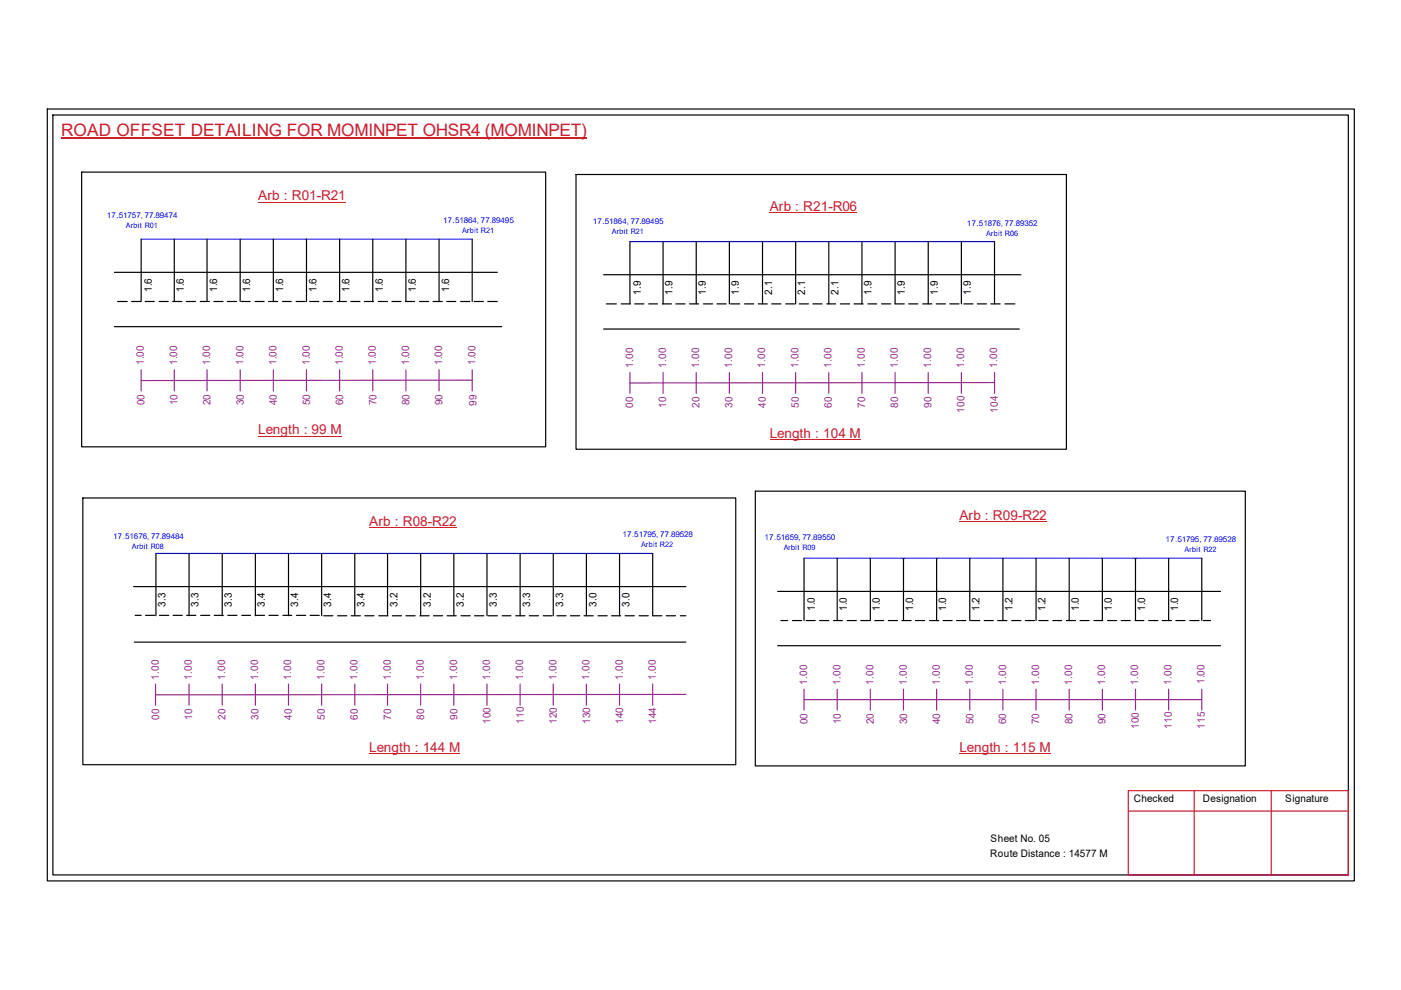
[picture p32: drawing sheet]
<svg xmlns="http://www.w3.org/2000/svg" width="297mm" height="210mm" viewBox="0 0 297 210" stroke-linecap="round" stroke-linejoin="round" font-family="sans-serif">
<defs><g id="words">
<text font-size="3.6" fill="#cd2027" x="13" y="28.9">ROAD OFFSET DETAILING FOR MOMINPET OHSR4 (MOMINPET)</text>
<g font-size="2.9" fill="#cd2027">
<text x="54.7" y="42.5">Arb : R01-R21</text>
<text x="163.2" y="44.7">Arb : R21-R06</text>
<text x="54.7" y="92.1">Length : 99 M</text>
<text x="163.2" y="92.8">Length : 104 M</text>
<text x="78.3" y="111.6">Arb : R08-R22</text>
<text x="203.4" y="110.3">Arb : R09-R22</text>
<text x="78.3" y="159.3">Length : 144 M</text>
<text x="203.4" y="159.4">Length : 115 M</text>
</g>
<g font-size="2.2">
<text x="32.2" y="62" transform="rotate(-90 32.2 62)">1.6</text>
<text x="39" y="62" transform="rotate(-90 39 62)">1.6</text>
<text x="46" y="62" transform="rotate(-90 46 62)">1.6</text>
<text x="53" y="62" transform="rotate(-90 53 62)">1.6</text>
<text x="60.1" y="62" transform="rotate(-90 60.1 62)">1.6</text>
<text x="67.1" y="62" transform="rotate(-90 67.1 62)">1.6</text>
<text x="74.1" y="62" transform="rotate(-90 74.1 62)">1.6</text>
<text x="81.1" y="62" transform="rotate(-90 81.1 62)">1.6</text>
<text x="88.2" y="62" transform="rotate(-90 88.2 62)">1.6</text>
<text x="95.2" y="62" transform="rotate(-90 95.2 62)">1.6</text>
<text x="135.8" y="62.5" transform="rotate(-90 135.8 62.5)">1.9</text>
<text x="142.6" y="62.5" transform="rotate(-90 142.6 62.5)">1.9</text>
<text x="149.6" y="62.5" transform="rotate(-90 149.6 62.5)">1.9</text>
<text x="156.7" y="62.5" transform="rotate(-90 156.7 62.5)">1.9</text>
<text x="163.7" y="62.5" transform="rotate(-90 163.7 62.5)">2.1</text>
<text x="170.7" y="62.5" transform="rotate(-90 170.7 62.5)">2.1</text>
<text x="177.8" y="62.5" transform="rotate(-90 177.8 62.5)">2.1</text>
<text x="184.8" y="62.5" transform="rotate(-90 184.8 62.5)">1.9</text>
<text x="191.8" y="62.5" transform="rotate(-90 191.8 62.5)">1.9</text>
<text x="198.8" y="62.5" transform="rotate(-90 198.8 62.5)">1.9</text>
<text x="205.9" y="62.5" transform="rotate(-90 205.9 62.5)">1.9</text>
<text x="35.1" y="128.6" transform="rotate(-90 35.1 128.6)">3.3</text>
<text x="42.1" y="128.6" transform="rotate(-90 42.1 128.6)">3.3</text>
<text x="49.1" y="128.6" transform="rotate(-90 49.1 128.6)">3.3</text>
<text x="56.2" y="128.6" transform="rotate(-90 56.2 128.6)">3.4</text>
<text x="63.2" y="128.6" transform="rotate(-90 63.2 128.6)">3.4</text>
<text x="70.2" y="128.6" transform="rotate(-90 70.2 128.6)">3.4</text>
<text x="77.3" y="128.6" transform="rotate(-90 77.3 128.6)">3.4</text>
<text x="84.3" y="128.6" transform="rotate(-90 84.3 128.6)">3.2</text>
<text x="91.3" y="128.6" transform="rotate(-90 91.3 128.6)">3.2</text>
<text x="98.3" y="128.6" transform="rotate(-90 98.3 128.6)">3.2</text>
<text x="105.4" y="128.6" transform="rotate(-90 105.4 128.6)">3.3</text>
<text x="112.4" y="128.6" transform="rotate(-90 112.4 128.6)">3.3</text>
<text x="119.4" y="128.6" transform="rotate(-90 119.4 128.6)">3.3</text>
<text x="126.4" y="128.6" transform="rotate(-90 126.4 128.6)">3.0</text>
<text x="133.5" y="128.6" transform="rotate(-90 133.5 128.6)">3.0</text>
<text x="172.8" y="129.6" transform="rotate(-90 172.8 129.6)">1.0</text>
<text x="179.5" y="129.6" transform="rotate(-90 179.5 129.6)">1.0</text>
<text x="186.6" y="129.6" transform="rotate(-90 186.6 129.6)">1.0</text>
<text x="193.6" y="129.6" transform="rotate(-90 193.6 129.6)">1.0</text>
<text x="200.6" y="129.6" transform="rotate(-90 200.6 129.6)">1.0</text>
<text x="207.6" y="129.6" transform="rotate(-90 207.6 129.6)">1.2</text>
<text x="214.7" y="129.6" transform="rotate(-90 214.7 129.6)">1.2</text>
<text x="221.7" y="129.6" transform="rotate(-90 221.7 129.6)">1.2</text>
<text x="228.7" y="129.6" transform="rotate(-90 228.7 129.6)">1.0</text>
<text x="235.8" y="129.6" transform="rotate(-90 235.8 129.6)">1.0</text>
<text x="242.8" y="129.6" transform="rotate(-90 242.8 129.6)">1.0</text>
<text x="249.8" y="129.6" transform="rotate(-90 249.8 129.6)">1.0</text>
<text x="240.4" y="170.1">Checked</text>
<text x="255.1" y="170.1">Designation</text>
<text x="272.5" y="170.1">Signature</text>
<text x="210" y="178.6">Sheet No. 05</text>
<text x="209.9" y="181.7">Route Distance : 14577 M</text>
</g>
<g font-size="2.2" fill="#93278f">
<text x="30.5" y="77.5" transform="rotate(-90 30.5 77.5)">1.00</text>
<text x="37.5" y="77.5" transform="rotate(-90 37.5 77.5)">1.00</text>
<text x="44.6" y="77.5" transform="rotate(-90 44.6 77.5)">1.00</text>
<text x="51.6" y="77.5" transform="rotate(-90 51.6 77.5)">1.00</text>
<text x="58.6" y="77.5" transform="rotate(-90 58.6 77.5)">1.00</text>
<text x="65.7" y="77.5" transform="rotate(-90 65.7 77.5)">1.00</text>
<text x="72.7" y="77.5" transform="rotate(-90 72.7 77.5)">1.00</text>
<text x="79.7" y="77.5" transform="rotate(-90 79.7 77.5)">1.00</text>
<text x="86.7" y="77.5" transform="rotate(-90 86.7 77.5)">1.00</text>
<text x="93.8" y="77.5" transform="rotate(-90 93.8 77.5)">1.00</text>
<text x="100.8" y="77.5" transform="rotate(-90 100.8 77.5)">1.00</text>
<text x="134.2" y="78" transform="rotate(-90 134.2 78)">1.00</text>
<text x="141.3" y="78" transform="rotate(-90 141.3 78)">1.00</text>
<text x="148.2" y="78" transform="rotate(-90 148.2 78)">1.00</text>
<text x="155.2" y="78" transform="rotate(-90 155.2 78)">1.00</text>
<text x="162.3" y="78" transform="rotate(-90 162.3 78)">1.00</text>
<text x="169.3" y="78" transform="rotate(-90 169.3 78)">1.00</text>
<text x="176.3" y="78" transform="rotate(-90 176.3 78)">1.00</text>
<text x="183.3" y="78" transform="rotate(-90 183.3 78)">1.00</text>
<text x="190.4" y="78" transform="rotate(-90 190.4 78)">1.00</text>
<text x="197.4" y="78" transform="rotate(-90 197.4 78)">1.00</text>
<text x="204.4" y="78" transform="rotate(-90 204.4 78)">1.00</text>
<text x="211.5" y="78" transform="rotate(-90 211.5 78)">1.00</text>
<text x="30.6" y="85.9" transform="rotate(-90 30.6 85.9)">00</text>
<text x="37.6" y="85.9" transform="rotate(-90 37.6 85.9)">10</text>
<text x="44.7" y="85.9" transform="rotate(-90 44.7 85.9)">20</text>
<text x="51.7" y="85.9" transform="rotate(-90 51.7 85.9)">30</text>
<text x="58.7" y="85.9" transform="rotate(-90 58.7 85.9)">40</text>
<text x="65.7" y="85.9" transform="rotate(-90 65.7 85.9)">50</text>
<text x="72.8" y="85.9" transform="rotate(-90 72.8 85.9)">60</text>
<text x="79.8" y="85.9" transform="rotate(-90 79.8 85.9)">70</text>
<text x="86.8" y="85.9" transform="rotate(-90 86.8 85.9)">80</text>
<text x="93.8" y="85.9" transform="rotate(-90 93.8 85.9)">90</text>
<text x="101" y="86" transform="rotate(-90 101 86)">99</text>
<text x="134.2" y="86.4" transform="rotate(-90 134.2 86.4)">00</text>
<text x="141.3" y="86.4" transform="rotate(-90 141.3 86.4)">10</text>
<text x="148.3" y="86.4" transform="rotate(-90 148.3 86.4)">20</text>
<text x="155.3" y="86.4" transform="rotate(-90 155.3 86.4)">30</text>
<text x="162.3" y="86.4" transform="rotate(-90 162.3 86.4)">40</text>
<text x="169.4" y="86.4" transform="rotate(-90 169.4 86.4)">50</text>
<text x="176.4" y="86.4" transform="rotate(-90 176.4 86.4)">60</text>
<text x="183.4" y="86.4" transform="rotate(-90 183.4 86.4)">70</text>
<text x="190.5" y="86.4" transform="rotate(-90 190.5 86.4)">80</text>
<text x="197.5" y="86.4" transform="rotate(-90 197.5 86.4)">90</text>
<text x="204.5" y="87.5" transform="rotate(-90 204.5 87.5)">100</text>
<text x="211.5" y="87.5" transform="rotate(-90 211.5 87.5)">104</text>
<text x="33.7" y="144.1" transform="rotate(-90 33.7 144.1)">1.00</text>
<text x="40.7" y="144.1" transform="rotate(-90 40.7 144.1)">1.00</text>
<text x="47.7" y="144.1" transform="rotate(-90 47.7 144.1)">1.00</text>
<text x="54.7" y="144.1" transform="rotate(-90 54.7 144.1)">1.00</text>
<text x="61.8" y="144.1" transform="rotate(-90 61.8 144.1)">1.00</text>
<text x="68.8" y="144.1" transform="rotate(-90 68.8 144.1)">1.00</text>
<text x="75.8" y="144.1" transform="rotate(-90 75.8 144.1)">1.00</text>
<text x="82.8" y="144.1" transform="rotate(-90 82.8 144.1)">1.00</text>
<text x="89.9" y="144.1" transform="rotate(-90 89.9 144.1)">1.00</text>
<text x="96.9" y="144.1" transform="rotate(-90 96.9 144.1)">1.00</text>
<text x="103.9" y="144.1" transform="rotate(-90 103.9 144.1)">1.00</text>
<text x="111" y="144.1" transform="rotate(-90 111 144.1)">1.00</text>
<text x="118" y="144.1" transform="rotate(-90 118 144.1)">1.00</text>
<text x="125" y="144.1" transform="rotate(-90 125 144.1)">1.00</text>
<text x="132" y="144.1" transform="rotate(-90 132 144.1)">1.00</text>
<text x="139.1" y="144.1" transform="rotate(-90 139.1 144.1)">1.00</text>
<text x="171.2" y="145.2" transform="rotate(-90 171.2 145.2)">1.00</text>
<text x="178.2" y="145.2" transform="rotate(-90 178.2 145.2)">1.00</text>
<text x="185.2" y="145.2" transform="rotate(-90 185.2 145.2)">1.00</text>
<text x="192.2" y="145.2" transform="rotate(-90 192.2 145.2)">1.00</text>
<text x="199.3" y="145.2" transform="rotate(-90 199.3 145.2)">1.00</text>
<text x="206.3" y="145.2" transform="rotate(-90 206.3 145.2)">1.00</text>
<text x="213.3" y="145.2" transform="rotate(-90 213.3 145.2)">1.00</text>
<text x="220.3" y="145.2" transform="rotate(-90 220.3 145.2)">1.00</text>
<text x="227.3" y="145.2" transform="rotate(-90 227.3 145.2)">1.00</text>
<text x="234.3" y="145.2" transform="rotate(-90 234.3 145.2)">1.00</text>
<text x="241.3" y="145.2" transform="rotate(-90 241.3 145.2)">1.00</text>
<text x="248.4" y="145.2" transform="rotate(-90 248.4 145.2)">1.00</text>
<text x="255.4" y="145.1" transform="rotate(-90 255.4 145.1)">1.00</text>
<text x="33.7" y="152.6" transform="rotate(-90 33.7 152.6)">00</text>
<text x="40.8" y="152.6" transform="rotate(-90 40.8 152.6)">10</text>
<text x="47.8" y="152.6" transform="rotate(-90 47.8 152.6)">20</text>
<text x="54.8" y="152.6" transform="rotate(-90 54.8 152.6)">30</text>
<text x="61.8" y="152.6" transform="rotate(-90 61.8 152.6)">40</text>
<text x="68.9" y="152.6" transform="rotate(-90 68.9 152.6)">50</text>
<text x="75.9" y="152.6" transform="rotate(-90 75.9 152.6)">60</text>
<text x="82.9" y="152.6" transform="rotate(-90 82.9 152.6)">70</text>
<text x="90" y="152.6" transform="rotate(-90 90 152.6)">80</text>
<text x="97" y="152.6" transform="rotate(-90 97 152.6)">90</text>
<text x="104" y="153.6" transform="rotate(-90 104 153.6)">100</text>
<text x="111" y="153.6" transform="rotate(-90 111 153.6)">110</text>
<text x="118.1" y="153.6" transform="rotate(-90 118.1 153.6)">120</text>
<text x="125.1" y="153.6" transform="rotate(-90 125.1 153.6)">130</text>
<text x="132.1" y="153.6" transform="rotate(-90 132.1 153.6)">140</text>
<text x="139.1" y="153.6" transform="rotate(-90 139.1 153.6)">144</text>
<text x="171.2" y="153.6" transform="rotate(-90 171.2 153.6)">00</text>
<text x="178.3" y="153.6" transform="rotate(-90 178.3 153.6)">10</text>
<text x="185.3" y="153.6" transform="rotate(-90 185.3 153.6)">20</text>
<text x="192.3" y="153.6" transform="rotate(-90 192.3 153.6)">30</text>
<text x="199.3" y="153.6" transform="rotate(-90 199.3 153.6)">40</text>
<text x="206.4" y="153.6" transform="rotate(-90 206.4 153.6)">50</text>
<text x="213.3" y="153.6" transform="rotate(-90 213.3 153.6)">60</text>
<text x="220.3" y="153.6" transform="rotate(-90 220.3 153.6)">70</text>
<text x="227.4" y="153.6" transform="rotate(-90 227.4 153.6)">80</text>
<text x="234.4" y="153.6" transform="rotate(-90 234.4 153.6)">90</text>
<text x="241.4" y="154.6" transform="rotate(-90 241.4 154.6)">100</text>
<text x="248.5" y="154.6" transform="rotate(-90 248.5 154.6)">110</text>
<text x="255.5" y="154.6" transform="rotate(-90 255.5 154.6)">115</text>
</g>
<g font-size="1.7" fill="#00f">
<text x="22.6" y="46.3">17.51757, 77.89474</text>
<text x="93.9" y="47.3">17.51864, 77.89495</text>
<text x="125.7" y="47.6">17.51864, 77.89495</text>
<text x="205" y="47.8">17.51876, 77.89352</text>
<text x="131.9" y="114">17.51795, 77.89528</text>
<text x="24" y="114.2">17.51676, 77.89484</text>
<text x="162.1" y="114.5">17.51659, 77.89550</text>
<text x="247.1" y="115">17.51795, 77.89528</text>
</g>
<g font-size="1.6" fill="#00f">
<text x="26.7" y="48.4">Arbit R01</text>
<text x="98" y="49.4">Arbit R21</text>
<text x="129.7" y="49.7">Arbit R21</text>
<text x="209.1" y="50">Arbit R06</text>
<text x="28" y="116.3">Arbit R08</text>
<text x="135.9" y="116.1">Arbit R22</text>
<text x="166.2" y="116.6">Arbit R09</text>
<text x="251.2" y="117.1">Arbit R22</text>
</g>
</g></defs>
<g fill="none" stroke="#000" stroke-width=".25">
<path d="M10 23.1h277.1v163.7h-277.1zM11.2 24.4h274.7v161.1h-274.7zM17.3 36.5h98.4v58.2h-98.4zM122.1 37h104v58.2h-104zM24.3 57.7h81.1M29.9 50.7v13.2M37 50.7v13.2M43.9 50.7v13.2M50.9 50.7v13.2M58 50.7v13.2M65 50.7v13.2M72 50.7v13.2"/>
<path d="M79 50.7v13.2M86.1 50.7v13.2M93.1 50.7v13.2M100.1 50.7v13.2M128 58.3h88.4M133.6 51.2v13.2M140.6 51.2v13.2M147.6 51.2v13.2M154.6 51.2v13.2M161.7 51.2v13.2M168.7 51.2v13.2M175.7 51.2v13.2"/>
<path d="M182.7 51.2v13.2M189.8 51.2v13.2h1.9M196.8 51.2v13.2M203.8 51.2v13.2M210.9 51.2v13.2M24.3 69.3h82.1M24.9 63.9h2.1M27.9 63.9h1.9M30.8 63.9h1.9M33.7 63.9h2M36.6 63.9h2M39.5 63.9h1.9"/>
<path d="M42.5 63.9h1.9M45.3 63.9h2M48.2 63.9h2M51.2 63.9h1.8M54.1 63.9h1.9M56.9 63.9h2M59.9 63.9h1.9M62.8 63.9h1.9M65.7 63.9h1.9M68.5 63.9h2M71.5 63.9h1.9M74.4 63.9h1.9"/>
<path d="M77.3 63.9h1.9M80.2 63.9h2M83.1 63.9h1.9M86 63.9h1.9M88.9 63.9h2M91.8 63.9h2M94.7 63.9h1.9M97.7 63.9h1.9M100.5 63.9h2M103.4 63.9h2M128 69.8h88.1M128.6 64.4h2.1"/>
<path d="M131.7 64.4h1.9M134.6 64.4h1.9M137.5 64.4h1.9M140.4 64.4h2M143.3 64.4h1.9M146.2 64.4h1.9M149.1 64.4h2M152 64.4h2M154.9 64.4h1.9M157.9 64.4h1.9M160.7 64.4h2M163.6 64.4h2"/>
<path d="M166.6 64.4h1.9M169.5 64.4h1.9M172.3 64.4h2M175.3 64.4h1.9M178.2 64.4h1.9M181.1 64.4h1.9M184 64.4h1.9M186.9 64.4h1.9M192.7 64.4h1.9M195.6 64.4h2M198.5 64.4h1.9M201.4 64.4h1.9"/>
<path d="M204.3 64.4h2M207.2 64.4h2M210.1 64.4h1.9M213.1 64.4h2.1M17.6 105.6h138.4v56.5h-138.4zM33.1 117.3v13.3M40.1 117.3v13.3M47.1 117.3v13.3M54.1 117.3v13.3M61.2 117.3v13.3M68.2 117.3v13.3M75.2 117.3v13.3"/>
<path d="M82.2 117.3v13.3M89.2 117.3v13.3M96.2 117.3v13.3M103.2 117.3v13.3M110.3 117.3v13.3M117.3 117.3v13.3M124.3 117.3v13.3M131.4 117.3v13.3M138.4 117.3v13.3h1.9M160.1 104.1h103.9v58.3h-103.9zM170.5 118.4v13.2M177.5 118.4v13.2"/>
<path d="M184.5 118.4v13.2M191.6 118.4v13.2M198.6 118.4v13.2M205.6 118.4v13.2M212.6 118.4v13.2M219.7 118.4v13.2M226.7 118.4v13.2M233.7 118.4v13.2M240.7 118.4v13.2M247.8 118.4v13.2M254.8 118.4v13.2M28.3 124.4h117.1"/>
<path d="M28.5 136.1h116.9M28.7 130.5h1.2M30.9 130.5h1.9M33.8 130.5h2M36.7 130.5h1.9M39.6 130.5h1.9M42.5 130.5h2M45.4 130.5h2M48.3 130.5h1.9M51.3 130.5h1.8M54.1 130.5h2M57 130.5h2"/>
<path d="M60 130.5h1.8M62.9 130.5h1.9M65.7 130.5h2M68.6 130.6h2M71.6 130.6h1.9M74.5 130.6h1.9M77.3 130.6h2M80.3 130.6h2M83.2 130.6h1.9M86.1 130.6h1.9M89 130.6h2M91.9 130.6h1.9"/>
<path d="M94.8 130.6h1.9M97.7 130.6h2M100.6 130.6h2M103.5 130.6h1.9M106.5 130.6h1.8M109.3 130.6h2M112.2 130.6h2M115.2 130.6h1.8M118.1 130.6h1.9M120.9 130.6h2M123.8 130.6h2M126.8 130.6h1.9"/>
<path d="M129.7 130.6h1.9M132.5 130.6h2M135.5 130.6h2M141.3 130.6h1.9M144.2 130.6h1.2M164.9 125.4h93.9M164.9 136.9h93.9M165.6 131.6h1.4M168 131.6h2M170.9 131.6h1.9M173.8 131.6h1.9M176.7 131.6h1.9"/>
<path d="M179.6 131.6h2M182.5 131.6h1.9M185.5 131.6h1.8M188.3 131.6h2M191.2 131.6h2M194.1 131.6h1.9M197.1 131.6h1.9M199.9 131.6h2M202.8 131.6h2M205.8 131.6h1.9M208.7 131.6h1.9M211.5 131.6h2"/>
<path d="M214.5 131.6h1.9M217.4 131.6h1.9M220.3 131.6h1.9M223.2 131.6h1.9M226.1 131.6h1.9M229 131.6h1.9M231.9 131.6h1.9M234.8 131.6h2M237.7 131.6h1.9M240.7 131.6h1.8M243.5 131.6h2M246.4 131.6h2"/>
<path d="M249.3 131.6h1.9M252.3 131.6h1.9M255.1 131.6h1.6"/>
</g>
<path d="M239.2 167.6h46.7v17.9h-46.7zM239.2 172h46.7M253.2 167.6v17.9M269.5 167.6v17.9" fill="none" stroke="#cc1f26" stroke-width=".25"/>
<path d="M13 29.3h111.4" fill="none" stroke="#cd2027" stroke-width=".25"/>
<path d="M29.9 50.7h70.2M133.6 51.2h77.3M33.1 117.3h105.3M170.5 118.4h84.3" fill="none" stroke="#00f" stroke-width=".25"/>
<g fill="none" stroke="#93278f" stroke-width=".25">
<path d="M29.9 78.4v4.5M37 78.4v4.5M43.9 78.4v4.5M50.9 78.4v4.5M58 78.4v4.5M65 78.4v4.5M72 78.4v4.5M79 78.4v4.5M86.1 78.4v4.5M93.1 78.4v4.5M100.1 78.4v4.5M133.6 79v4.4"/>
<path d="M140.6 79v4.4M147.6 79v4.4M154.6 79v4.4M161.7 79v4.4M168.7 79v4.4M175.7 79v4.4M182.7 79v4.4M189.8 79v4.4M196.8 79v4.4M203.8 79v4.4M210.9 79v4.4M100.1 80.6l-70.2 .1"/>
<path d="M210.9 81.1l-77.3 .1M33 145v4.5M40.1 145v4.5M47.1 145v4.5M54.1 145v4.5M61.2 145v4.5M68.2 145v4.5M75.2 145v4.5M82.2 145v4.5M89.2 145v4.5M96.2 145v4.5M103.2 145v4.5"/>
<path d="M110.3 145v4.5M117.3 145v4.5M124.3 145v4.5M131.4 145v4.5M138.4 145v4.5M145.4 147.2l-112.3 .1M170.5 148.3h84.3M170.5 146.1v4.4M177.5 146.1v4.4M184.5 146.1v4.4M191.6 146.1v4.4M198.6 146.1v4.4"/>
<path d="M205.6 146.1v4.4M212.6 146.1v4.4M219.7 146.1v4.4M226.7 146.1v4.4M233.7 146.1v4.4M240.7 146.1v4.4M247.8 146.1v4.4M254.8 146.1v4.4"/>
</g>
<path d="M54.7 42.8h18.5M163.2 45h18.4M54.7 92.5h17.6M163.2 93.1h19.2M78.3 111.9h18.4M203.4 110.7h18.5M78.3 159.7h19.2M203.4 159.8h19.4" fill="none" stroke="#cd2027" stroke-width=".21"/>
<use href="#words"/>
</svg>
